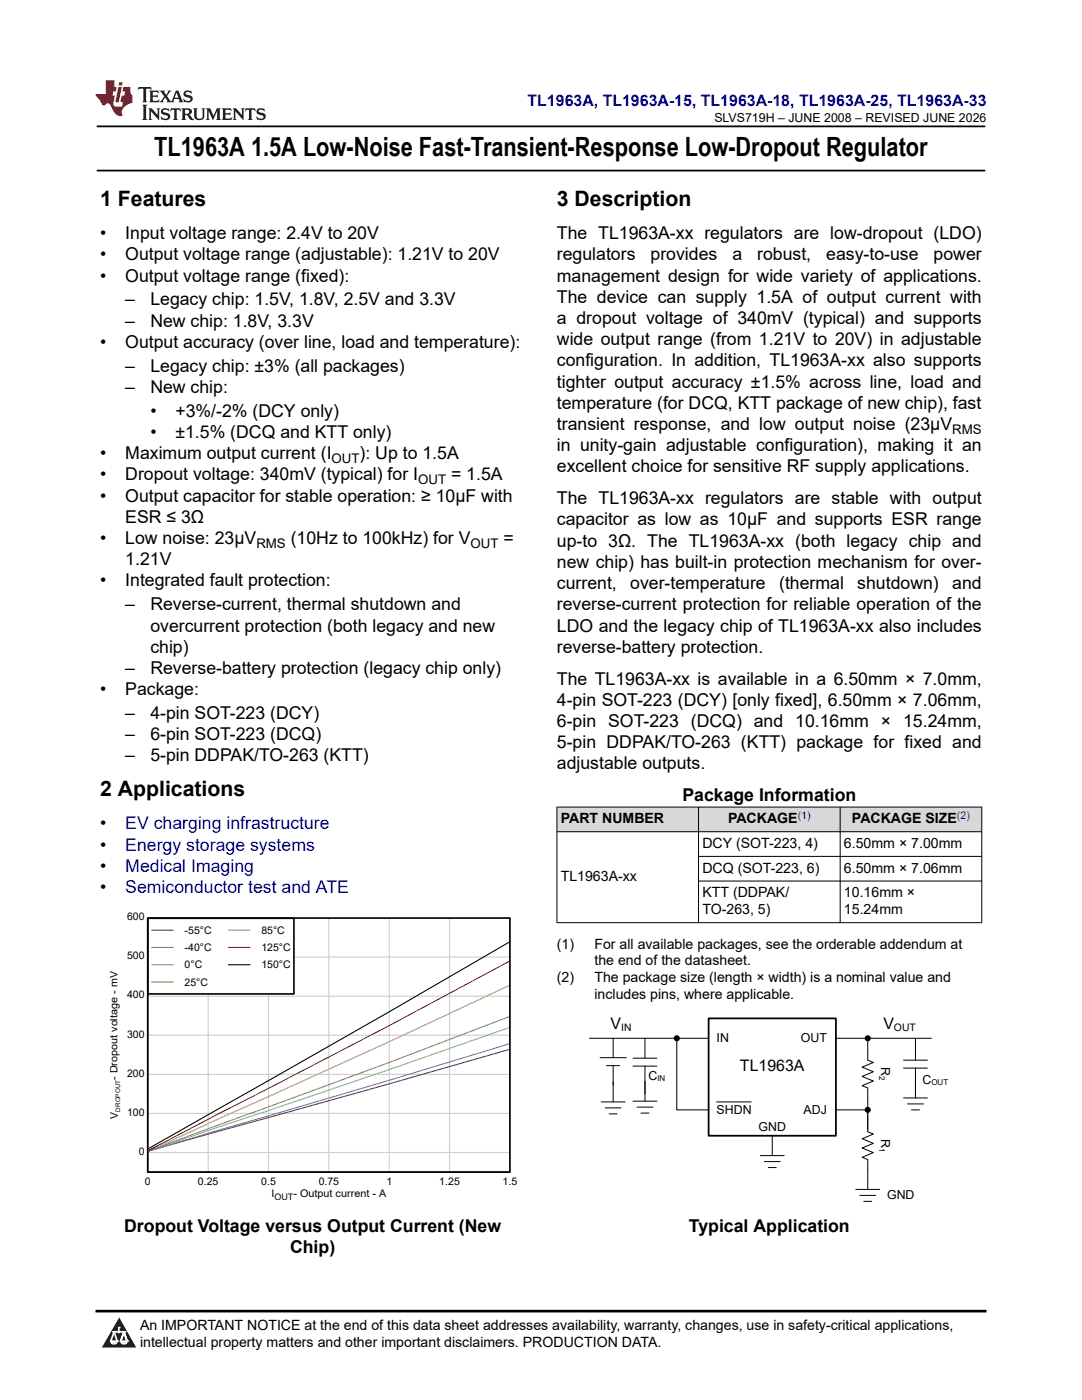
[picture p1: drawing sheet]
<svg xmlns="http://www.w3.org/2000/svg" width="216mm" height="279mm" viewBox="0 0 216 279" stroke-linecap="round" stroke-linejoin="round" font-family="sans-serif">
<defs><g id="words">
<text font-size="5.3" x="30.8" y="31.2">TL1963A 1.5A Low-Noise Fast-Transient-Response Low-Dropout Regulator</text>
<g font-size="4.2">
<text x="20" y="41.2">1 Features</text>
<text x="111.1" y="41.2">3 Description</text>
<text x="20" y="158.9">2 Applications</text>
</g>
<g font-size="3.5">
<text x="20" y="47.7">•</text>
<text x="25" y="47.7">Input voltage range: 2.4V to 20V</text>
<text x="111.1" y="47.7">The TL1963A-xx regulators are low-dropout (LDO)</text>
<text x="20" y="52">•</text>
<text x="25" y="52">Output voltage range (adjustable): 1.21V to 20V</text>
<text x="111.1" y="52">regulators</text>
<text x="129.8" y="52">provides</text>
<text x="146.1" y="52">a</text>
<text x="151.1" y="52">robust,</text>
<text x="164.9" y="52">easy-to-use</text>
<text x="186.3" y="52">power</text>
<text x="20" y="56.2">•</text>
<text x="25" y="56.2">Output voltage range (fixed):</text>
<text x="111.1" y="56.2">management design for wide variety of applications.</text>
<text x="25" y="61">–</text>
<text x="25" y="65.2">–</text>
<text x="30" y="61">Legacy chip: 1.5V, 1.8V, 2.5V and 3.3V</text>
<text x="30" y="65.2">New chip: 1.8V, 3.3V</text>
<text x="111.1" y="60.4">The device can supply 1.5A of output current with</text>
<text x="111.1" y="64.7">a dropout voltage of 340mV (typical) and supports</text>
<text x="20" y="69.4">•</text>
<text x="25" y="69.4">Output accuracy (over line, load and temperature):</text>
<text x="111.1" y="68.9">wide output range (from 1.21V to 20V) in adjustable</text>
<text x="25" y="74.2">–</text>
<text x="30" y="74.2">Legacy chip: ±3% (all packages)</text>
<text x="111.1" y="73.1">configuration. In addition, TL1963A-xx also supports</text>
<text x="111.1" y="77.4">tighter output accuracy ±1.5% across line, load and</text>
<text x="25" y="78.4">–</text>
<text x="30" y="78.4">New chip:</text>
<text x="30" y="83.2">•</text>
<text x="35" y="83.2">+3%/-2% (DCY only)</text>
<text x="111.1" y="81.6">temperature (for DCQ, KTT package of new chip), fast</text>
<text x="30" y="87.4">•</text>
<text x="35" y="87.4">±1.5% (DCQ and KTT only)</text>
<text x="111.1" y="85.8">transient response, and low output noise (23μV</text>
<text x="20" y="95.9">•</text>
<text x="20" y="91.6">•</text>
<text x="25" y="91.6">Maximum output current (I</text>
<text x="25" y="95.9">Dropout voltage: 340mV (typical) for I</text>
<text x="71.8" y="91.6">): Up to 1.5A</text>
<text x="90" y="95.9">= 1.5A</text>
<text x="111.1" y="90.1">in unity-gain adjustable configuration), making it an</text>
<text x="111.1" y="94.3">excellent choice for sensitive RF supply applications.</text>
<text x="20" y="100.1">•</text>
<text x="25" y="100.1">Output capacitor for stable operation: ≥ 10μF with</text>
<text x="111.1" y="100.6">The TL1963A-xx regulators are stable with output</text>
<text x="25" y="104.3">ESR ≤ 3Ω</text>
<text x="111.1" y="104.9">capacitor as low as 10μF and supports ESR range</text>
<text x="20" y="108.6">•</text>
<text x="25" y="112.8">1.21V</text>
<text x="25" y="108.6">Low noise: 23μV</text>
<text x="58" y="108.6">(10Hz to 100kHz) for V</text>
<text x="100.5" y="108.6">=</text>
<text x="111.1" y="113.3">new chip) has built-in protection mechanism for over-</text>
<text x="111.1" y="109.1">up-to 3Ω. The TL1963A-xx (both legacy chip and</text>
<text x="20" y="117">•</text>
<text x="25" y="117">Integrated fault protection:</text>
<text x="111.1" y="117.6">current,</text>
<text x="125.7" y="117.6">over-temperature</text>
<text x="155.5" y="117.6">(thermal</text>
<text x="171.1" y="117.6">shutdown)</text>
<text x="190" y="117.6">and</text>
<text x="25" y="121.8">–</text>
<text x="30" y="121.8">Reverse-current, thermal shutdown and</text>
<text x="111.1" y="121.8">reverse-current protection for reliable operation of the</text>
<text x="30" y="126">overcurrent protection (both legacy and new</text>
<text x="30" y="130.3">chip)</text>
<text x="111.1" y="126">LDO and the legacy chip of TL1963A-xx also includes</text>
<text x="111.1" y="130.3">reverse-battery protection.</text>
<text x="25" y="134.5">–</text>
<text x="30" y="134.5">Reverse-battery protection (legacy chip only)</text>
<text x="111.1" y="136.6">The TL1963A-xx is available in a 6.50mm × 7.0mm,</text>
<text x="20" y="138.7">•</text>
<text x="25" y="138.7">Package:</text>
<text x="25" y="143.5">–</text>
<text x="30" y="143.5">4-pin SOT-223 (DCY)</text>
<text x="111.1" y="140.9">4-pin SOT-223 (DCY) [only fixed], 6.50mm × 7.06mm,</text>
<text x="25" y="147.7">–</text>
<text x="30" y="147.7">6-pin SOT-223 (DCQ)</text>
<text x="111.1" y="149.3">5-pin DDPAK/TO-263 (KTT) package for fixed and</text>
<text x="111.1" y="145.1">6-pin SOT-223 (DCQ) and 10.16mm × 15.24mm,</text>
<text x="25" y="152">–</text>
<text x="30" y="152">5-pin DDPAK/TO-263 (KTT)</text>
<text x="111.1" y="153.6">adjustable outputs.</text>
<text x="136.2" y="159.9">Package Information</text>
<text x="20" y="165.5">•</text>
<text x="20" y="169.7">•</text>
<text x="20" y="174">•</text>
<text x="20" y="178.2">•</text>
<text x="24.8" y="245.8">Dropout Voltage versus Output Current (New</text>
<text x="137.5" y="245.8">Typical Application</text>
<text x="57.9" y="250.1">Chip)</text>
</g>
<g font-size="3.5" fill="#00f">
<text x="25" y="165.5">EV charging infrastructure</text>
<text x="25" y="169.7">Energy storage systems</text>
<text x="25" y="174">Medical Imaging</text>
<text x="25" y="178.2">Semiconductor test and ATE</text>
</g>
<text font-size="3.2" fill="#00f" x="105.3" y="21.1">TL1963A, TL1963A-15, TL1963A-18, TL1963A-25, TL1963A-33</text>
<g font-size="3.2">
<text x="121.8" y="205.4">V</text>
<text x="176.3" y="205.4">V</text>
<text x="147.7" y="213.7">TL1963A</text>
</g>
<g font-size="2.8">
<text x="111.9" y="164.3">PART NUMBER</text>
<text x="145.3" y="164.3">PACKAGE</text>
<text x="170" y="164.3">PACKAGE SIZE</text>
<text x="140.2" y="169.3">DCY (SOT-223, 4)</text>
<text x="168.4" y="169.3">6.50mm × 7.00mm</text>
<text x="111.9" y="175.9">TL1963A-xx</text>
<text x="140.2" y="174.2">DCQ (SOT-223, 6)</text>
<text x="140.2" y="179.1">KTT (DDPAK/</text>
<text x="168.4" y="174.2">6.50mm × 7.06mm</text>
<text x="168.4" y="179.1">10.16mm ×</text>
<text x="140.2" y="182.5">TO-263, 5)</text>
<text x="168.4" y="182.5">15.24mm</text>
<text x="111.1" y="189.3">(1)</text>
<text x="118.6" y="189.3">For all available packages, see the orderable addendum at</text>
<text x="111.1" y="196.1">(2)</text>
<text x="118.6" y="192.7">the end of the datasheet.</text>
<text x="118.6" y="196.1">The package size (length × width) is a nominal value and</text>
<text x="118.6" y="199.5">includes pins, where applicable.</text>
<text x="27.9" y="265.5">An IMPORTANT NOTICE at the end of this data sheet addresses availability, warranty, changes, use in safety-critical applications,</text>
<text x="27.9" y="268.9">intellectual property matters and other important disclaimers. PRODUCTION DATA.</text>
</g>
<g font-size="2.6">
<text x="190" y="86.5">RMS</text>
<text x="66.2" y="92.4">OUT</text>
<text x="83.4" y="96.6">OUT</text>
<text x="51.2" y="109.3">RMS</text>
<text x="93.9" y="109.3">OUT</text>
</g>
<g font-size="2.5">
<text x="142.5" y="24.3">SLVS719H – JUNE 2008 – REVISED JUNE 2026</text>
<text x="143" y="208">IN</text>
<text x="159.8" y="208">OUT</text>
<text x="129.4" y="215.5">C</text>
<text x="175.8" y="213" transform="rotate(90 175.8 213)">R</text>
<text x="184.1" y="216.3">C</text>
<text x="143" y="222.2">SHDN</text>
<text x="151.4" y="225.8">GND</text>
<text x="160.3" y="222.2">ADJ</text>
<text x="175.8" y="227.3" transform="rotate(90 175.8 227.3)">R</text>
<text x="177" y="239.3">GND</text>
</g>
<g font-size="2.1" fill="#00f">
<text x="159.2" y="163.4">(1)</text>
<text x="191" y="163.4">(2)</text>
</g>
<g font-size="2.1">
<text x="25.4" y="183.7">600</text>
<text x="25.4" y="191.5">500</text>
<text x="36.8" y="186.4">-55°C</text>
<text x="36.8" y="189.8">-40°C</text>
<text x="52.2" y="186.4">85°C</text>
<text x="52.2" y="189.8">125°C</text>
<text x="36.8" y="193.3">0°C</text>
<text x="36.8" y="196.7">25°C</text>
<text x="52.2" y="193.3">150°C</text>
<text x="25.4" y="199.3">400</text>
<text x="25.4" y="207.1">300</text>
<text x="124" y="205.8">IN</text>
<text x="178.4" y="205.8">OUT</text>
<text x="23.5" y="215.5" transform="rotate(-90 23.5 215.5)">- Dropout voltage - mV</text>
<text x="25.4" y="214.9">200</text>
<text x="23.5" y="223.2" transform="rotate(-90 23.5 223.2)">V</text>
<text x="25.4" y="222.7">100</text>
<text x="27.7" y="230.5">0</text>
<text x="28.9" y="236.4">0</text>
<text x="39.5" y="236.4">0.25</text>
<text x="52.1" y="236.4">0.5</text>
<text x="54.2" y="238.9">I</text>
<text x="58.5" y="238.9">- Output current - A</text>
<text x="63.6" y="236.4">0.75</text>
<text x="77.1" y="236.4">1</text>
<text x="87.7" y="236.4">1.25</text>
<text x="100.3" y="236.4">1.5</text>
</g>
<text font-size="1.8" x="54.7" y="239.4">OUT</text>
<g font-size="1.6">
<text x="131.2" y="215.8">IN</text>
<text x="175.5" y="214.8" transform="rotate(90 175.5 214.8)">2</text>
<text x="185.8" y="216.6">OUT</text>
<text x="175.5" y="229.1" transform="rotate(90 175.5 229.1)">1</text>
</g>
<text font-size="1.3" x="24" y="221.8" transform="rotate(-90 24 221.8)">DROPOUT</text>
</g></defs>
<path d="M19.3 25.2h177.3M19.3 34h177.3" fill="none" stroke="#000" stroke-width=".35"/>
<path d="M29.5 183.2h72.2v50.7M29.5 198.8h72.2M29.5 191h72.2M41.5 183.2v50.7M53.6 183.2v50.7M65.6 183.2v50.7M77.7 183.2v50.7M89.7 183.2v50.7M29.5 214.4h72.2M29.5 206.6h72.2M29.5 230h72.2M29.5 222.2h72.2" fill="none" stroke="#ccc" stroke-width=".22"/>
<path d="M29.5 183.2v50.7h72.2M101.7 187.9l-24 14-48.2 27.4" fill="none" stroke="#000" stroke-width=".22"/>
<path d="M101.7 209.4l-24 6.9-48.2 13.4" fill="none" stroke="#800080" stroke-width=".22"/>
<path d="M101.7 208.3l-24 7.3-48.2 14.2" fill="none" stroke="#36f" stroke-width=".22"/>
<path d="M101.7 205l-24 8.5-48.2 16.3" fill="none" stroke="#3cc" stroke-width=".22"/>
<path d="M101.7 202.8l-24 9.2-48.2 17.7" fill="none" stroke="#9c0" stroke-width=".22"/>
<path d="M101.7 196.6l-24 11.3-48.2 21.8" fill="none" stroke="#f90" stroke-width=".22"/>
<path d="M101.7 191.8l-24 12.9-48.2 24.9" fill="none" stroke="#f00" stroke-width=".22"/>
<path d="M29.5 183.3h29.2v15.1h-29.2z" fill-rule="evenodd" fill="#fff"/>
<path d="M29.5 183.2h72.2v50.7h-72.2zM29.5 183.3h29.2v15.1h-29.2z" fill="none" stroke="#000" stroke-width=".32"/>
<path d="M30.3 185.6h4.3" fill="none" stroke="#800080" stroke-width=".22"/>
<path d="M30.3 189.1h4.3" fill="none" stroke="#36f" stroke-width=".22"/>
<path d="M30.3 192.5h4.3" fill="none" stroke="#3cc" stroke-width=".22"/>
<path d="M30.3 196h4.3" fill="none" stroke="#9c0" stroke-width=".22"/>
<path d="M45.6 185.6h4.3" fill="none" stroke="#f90" stroke-width=".22"/>
<path d="M45.6 189.1h4.3" fill="none" stroke="#f00" stroke-width=".22"/>
<path d="M45.6 192.5h4.3" fill="none" stroke="#000" stroke-width=".22"/>
<g fill="#d8d8d8">
<path d="M111.1 161.1h84.8v4.9h-84.8z" fill-rule="evenodd"/>
<path d="M111.2 161.1h28.1v4.8h-28.1z" fill-rule="evenodd"/>
<path d="M139.4 161.1h28.2v4.8h-28.2z" fill-rule="evenodd"/>
<path d="M167.7 161.1h28.1v4.8h-28.1z" fill-rule="evenodd"/>
</g>
<g fill="none" stroke="#000" stroke-width=".2">
<path d="M111.1 161.1h84.9M111.1 166h84.9M111.1 161v23.2M139.4 161v23.2M139.4 170.9h56.6M139.4 175.8h56.6M167.6 161v23.2M195.9 161v23.2M196 184.1h-84.9M117.6 207.2h23.8M119.7 211.1h5.3M120 219.9h4.7"/>
<path d="M121 212.7h2.7M122.3 207.2v3.9M122.3 212.7v7.2M126.3 212.8h4.8M126.3 211.2h4.8M126.3 219.8h4.8M128.7 207.2v4M128.7 212.8v7M135 207.2v14.3h6.4M143 219.9h6.9M166.8 207.2h19M173.1 207.2v4.4l1.2 .4-2.3 1 2.3 .9-2.3 .9 2.3 .9-2.3 1 1.1 .4v8.8l1.2 .4-2.3 1 2.3 .9-2.3 .9 2.3 .9-2.3 1 1.1 .4v6"/>
<path d="M180.3 213.2h4.8M180.3 211.6h4.8M180.3 219.1h4.8M182.7 207.2v4.4M182.7 213.2v5.9M120.8 221.1h3.1M121.6 222.3h1.5M127.1 221h3.2M127.9 222.1h1.6M151.7 230.6h4.8M152.5 231.8h3.2M153.3 233h1.6"/>
<path d="M154.1 226.7v3.9M166.8 221.5h6.3M170.8 237.4h4.7M171.6 238.6h3.1M172.4 239.8h1.5M181.1 220.3h3.2M181.9 221.5h1.6"/>
</g>
<path d="M141.4 203.2h25.4v23.5h-25.4z" fill="none" stroke="#000" stroke-width=".35"/>
<g fill="#000">
<circle cx="135" cy="207.2" r=".61"/>
<circle cx="173.1" cy="207.2" r=".61"/>
<circle cx="173.1" cy="221.5" r=".61"/>
</g>
<path d="M0 0h215.9v23.8h-215.9z" fill-rule="evenodd" fill="#fff"/>
<path d="M27.7 17.4l-.2 .6 .5-.3h.6v.2v2.1l-.2 .4h1l-.2-.4v-2.1v-.2h.5l.5 .3-.1-.6zM29.8 18.1l.2 .4v1.5l-.2 .4h1.9l.1-.6a1.08 1.08 0 0 1-1.3 .2v-.7h.6l.4 .2v-.6l-.4 .2h-.6v-.6l.2-.1a1 1 0 0 1 1 .2l-.1-.5zM31.8 18.1l1 1.1-1 1.2h.9l-.2-.2 .4-.7 .5 .7-.2 .2h1.6l-.2-.2 .1-.4h1l.1 .4-.1 .2h.9l-.2-.3-.8-2h-.5l-1 2.2-.8-1.1 .9-1.1h-.8l.2 .2-.5 .7-.3-.7 .1-.2zM35.2 18.5l.4 1h-.8zM36.8 18.2a.65 .65 0 0 0-.2 .8 .65 .65 0 0 0 .6 .4l.7 .2 .1 .2a.79 .79 0 0 1-.7 .4 .79 .79 0 0 1-.7-.5l.1 .7 .2-.1a.93 .93 0 0 0 1.1 .1 .93 .93 0 0 0 .4-1 1.46 1.46 0 0 0-1.2-.6l-.1-.3a1.09 1.09 0 0 1 1.2 .2l-.2-.6-.1 .1-.6-.2zM28.4 20.9l.2 .4v2.3l-.2 .3h1l-.2-.3v-2.3l.2-.4zM29.6 21.6l.2 .4v1.6l-.2 .3h.8l-.3-.3v-1.4l1.7 1.8v-2l.2-.4h-.8l.2 .2 .1 1.1-1.2-1.3zM32.3 21.8a.65 .65 0 0 0-.2 .7 .65 .65 0 0 0 .7 .4l.6 .2 .1 .2a.79 .79 0 0 1-.7 .4 .79 .79 0 0 1-.7-.5l.1 .7 .2-.1a.93 .93 0 0 0 1.1 .1 .93 .93 0 0 0 .4-.9 1.46 1.46 0 0 0-1.2-.6l-.1-.4a1.09 1.09 0 0 1 1.2 .2l-.2-.6-.1 .1-.6-.1zM34.1 21.6l-.1 .7a.63 .63 0 0 1 .7-.4l.1 1.7-.3 .3h1l-.2-.3v-1.7a.66 .66 0 0 1 .8 .4l-.1-.7zM36.2 21.6l.2 .4v1.6l-.2 .3h.9l-.2-.2v-.7h.5l.1 .2a.79 .79 0 0 0 1.2 .6l-1-.9a.61 .61 0 0 0 .6-.6 .61 .61 0 0 0-.5-.6zM36.9 21.9h.2a.47 .47 0 0 1 .5 .1 .47 .47 0 0 1 .1 .5l-.2 .2h-.6zM38.5 21.6l.2 .2a2.27 2.27 0 0 0 .4 2 1.04 1.04 0 0 0 1.7-.7v-1.3l.2-.2h-.8l.2 .4v1.1a.6 .6 0 0 1-.6 .6 .6 .6 0 0 1-.6-.6v-1.1l.3-.4zM41.1 21.6l.2 .4v1.6l-.2 .3h.7l-.2-.3v-1.5l.9 1.9 .8-1.9v1.5l-.2 .3h1l-.3-.3v-1.6l.3-.4h-.8l-.7 1.5-.7-1.5zM44.3 21.6l.2 .4v1.6l-.2 .3h1.9l.1-.5a1.09 1.09 0 0 1-1.3 .1v-.6h.6l.4 .1v-.6l-.4 .2h-.6v-.6l.2-.1a1.01 1.01 0 0 1 1 .3l-.1-.6zM46.4 21.6l.3 .4v1.6l-.3 .3h.8l-.2-.3v-1.4l1.6 1.8v-2l.2-.4h-.7l.2 .2v1.1l-1.2-1.3zM49 21.6l-.1 .7a.63 .63 0 0 1 .8-.4v1.7l-.3 .3h1l-.2-.3v-1.7a.66 .66 0 0 1 .8 .4l-.1-.7zM51.4 21.8a.65 .65 0 0 0-.2 .7 .65 .65 0 0 0 .6 .4l.6 .2 .2 .2a.79 .79 0 0 1-.8 .4 .79 .79 0 0 1-.6-.5l.1 .7 .2-.1a.93 .93 0 0 0 1 .1 .93 .93 0 0 0 .5-.9 1.46 1.46 0 0 0-1.3-.6l-.1-.4a1.09 1.09 0 0 1 1.3 .2l-.2-.6-.2 .1-.5-.1z" fill="#231f20"/>
<path d="M21.1 16v2.8h-2.1l.1 .3 .9 1a.95 .95 0 0 0 .9 .9 .59 .59 0 0 1 .6-.4 .59 .59 0 0 1 .5 .4l.4 .8a1.59 1.59 0 0 0 2.1 1.3 1.61 1.61 0 0 1 1-2.2l1-.4-.1-1.5a1.59 1.59 0 0 1-.4-1.6h-1.4l-.2 .9h.5l-.1 .8h-.5l-.2 1v.2l.4 .1-.2 .9h-.6a.73 .73 0 0 1-1.1-.7l.3-1.5h-.5l.2-.8h.5l.2-.9h-.5v-1.4zM23.6 17.4l-.6 3h.7l.6-3zM23.8 16.4l-.1 .7h.7l.1-.7z" fill="#ed1c24"/>
<path d="M0 261.4h215.9v18h-215.9z" fill-rule="evenodd" fill="#fff"/>
<path d="M23.8 262.9l3.4 6h-6.9z" fill="#231f20"/>
<path d="M22.1 267.7h1.3l-.4 .5h-.3a.55 .55 0 0 1-.6-.5z" fill-rule="evenodd" fill="#fff"/>
<path d="M22.1 267.7h1.3l-.4 .5h-.3a.55 .55 0 0 1-.6-.5z" fill="none" stroke="#231f20" stroke-width=".34"/>
<path d="M22.1 267.7h1.3l-.4 .5h-.5zM23.7 265.9h.1M23.7 264.9v1z" fill="none" stroke="#fff" stroke-width=".34"/>
<circle cx="23.7" cy="264.9" r=".17" fill="#fff"/>
<path d="M22.6 265.8h.1M22.6 265.8h2.3z" fill="none" stroke="#fff" stroke-width=".34"/>
<circle cx="24.9" cy="265.8" r=".17" fill="#fff"/>
<path d="M24 267.7h.1" fill="none" stroke="#fff" stroke-width=".34"/>
<path d="M24.7 265.8l-.7 1.9z" fill="#fff"/>
<path d="M24.7 265.8l-.7 1.9z" fill="none" stroke="#fff" stroke-width=".34"/>
<path d="M24.7 265.8l.7 1.9z" fill="#fff"/>
<path d="M24.7 265.8l.7 1.9zM25.3 267.7h.1" fill="none" stroke="#fff" stroke-width=".34"/>
<circle cx="22.1" cy="267.7" r=".17" fill="#fff"/>
<path d="M22.8 265.8l-.7 1.9zM22.8 265.8l.6 1.9z" fill="none" stroke="#fff" stroke-width=".34"/>
<circle cx="23.4" cy="267.7" r=".17" fill="#fff"/>
<path d="M24.1 267.7h1.3a.65 .65 0 0 1-.6 .5 .65 .65 0 0 1-.7-.5z" fill-rule="evenodd" fill="#fff"/>
<path d="M24.1 267.7h1.3a.65 .65 0 0 1-.6 .5 .65 .65 0 0 1-.7-.5z" fill="none" stroke="#231f20" stroke-width=".34"/>
<path d="M24 267.7h.1M24.1 267.7h1.3l-.4 .5h-.5z" fill="none" stroke="#fff" stroke-width=".34"/>
<circle cx="25.4" cy="267.7" r=".17" fill="#fff"/>
<path d="M19 261.7h177.8" fill="none" stroke="#000" stroke-width=".53"/>
<use href="#words"/>
</svg>
